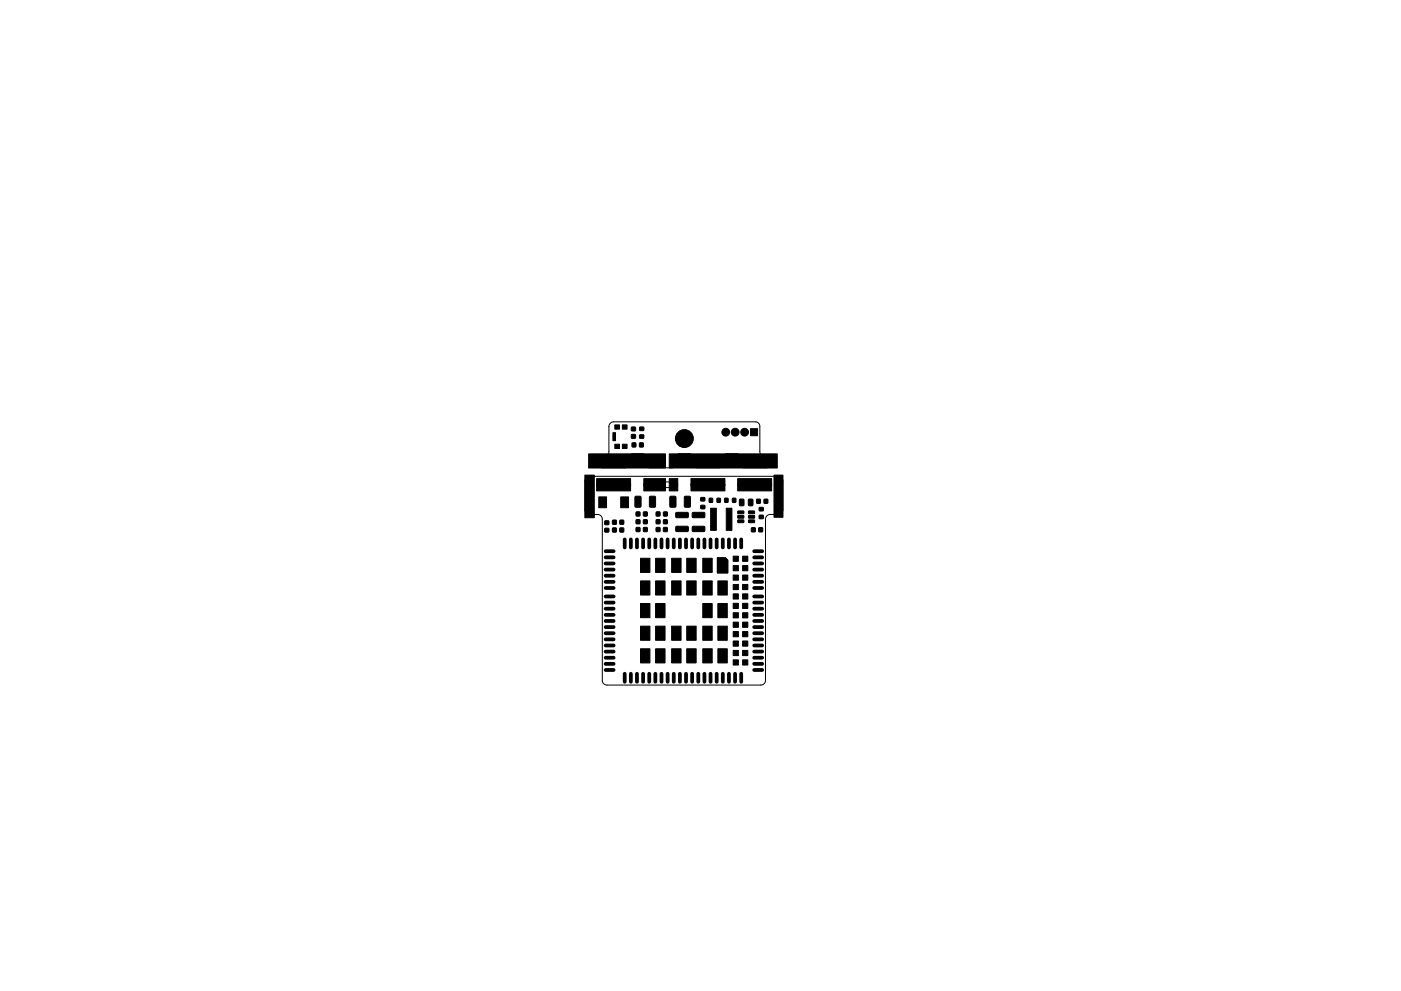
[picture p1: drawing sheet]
<svg xmlns="http://www.w3.org/2000/svg" width="297mm" height="210mm" viewBox="0 0 297 210" stroke-linecap="round" stroke-linejoin="round" font-family="sans-serif">
<g fill="#000" stroke="#000" stroke-width=".21">
<path d="M129.9 91.8h.6v1.7h-.6zM130.3 90.1h1.1v.9h-1.1zM130.3 94.2h1.1v.9h-1.1zM131.9 90.1h1v.9h-1zM131.9 94.2h1v.9h-1zM134 94h.8v.8h-.8zM133.9 92.2h.8v.8h-.8zM133.9 90.6h.8v.8h-.8zM135.6 94h.8v.8h-.8zM135.6 90.6h.9v.7h-.9zM135.6 92.3h.9v.7h-.9zM124.8 96.3h16.3v3h-16.3z"/>
<path d="M159.1 90.9h1.5v1.5h-1.5zM141.9 96.3h22.9v3h-22.9zM124 100.8h2v9h-2zM126.9 105.4h1.7v2.3h-1.7zM128.2 110.5h.9v.8h-.9zM128.2 112.1h.9v.8h-.9zM129.9 112h.8v.9h-.8zM129.9 110.4h.8v.8h-.8zM131.4 112h.8v.9h-.8zM131.4 110.4h.8v.8h-.8zM131.6 105.4h1.6v2.3h-1.6zM126.5 101.5h7.2v2.6h-7.2z"/>
<path d="M134.9 110.3h.8v.8h-.8zM134.9 111.9h.8v.9h-.8zM134.9 108.6h.8v.9h-.8zM134.7 105.3h1l.2 .1v2l-.1 .2h-.9l-.3-.1zM136.4 110.3h.8v.8h-.8zM136.4 111.9h.8v.9h-.8zM136.4 108.6h.8v.9h-.8zM137.7 105.3h1.1l.2 .1v2l-.2 .2h-.9l-.2-.1zM139.1 110.3h.8v.8h-.8zM139.1 111.9h.8v.9h-.8zM139.1 108.6h.8v.9h-.8zM140.7 110.3h.8v.8h-.8z"/>
<path d="M140.7 111.9h.8v.9h-.8zM140.7 108.6h.8v.9h-.8zM136.5 101.5h4.6v2.6h-4.6zM142.1 105.3h1l.2 .1v2l-.1 .2h-1l-.2-.1zM141.9 101.5h1.8v2.6h-1.8zM145.1 105.3h1.1l.2 .1v2l-.2 .2h-.9l-.2-.1zM143.3 108.8l2.5-.1 .1 .2v.8l-.2 .1h-2.3l-.2-.2zM143.3 111.7h2.5l.1 .2v.7l-.2 .2h-2.3l-.2-.3zM145.6 118.4h2v3h-2zM148.6 107.2h.8v.7h-.8zM148.6 105.6h.8v.7h-.8zM146.8 108.8l2.5-.1 .2 .2-.1 .8-.2 .1h-2.3l-.1-.2z"/>
<path d="M146.8 111.7h2.5l.2 .2-.1 .7-.2 .2h-2.3l-.1-.3zM150.4 105.7h.7v.9h-.7zM149 118.4h2v3h-2zM150.7 107.8h1.2v4.7h-1.2zM152 105.7h.7v.9h-.7zM153.7 105.7h.6v.9h-.6zM146.5 101.5h7.2v2.6h-7.2zM152.1 118.3h1.7l.5 .5v2.7h-2.2zM154 107.8h1.2v4.7h-1.2zM155.3 105.7h.7v.9h-.7zM156.4 110.3h1.2l.1 .5-1.2 .1zM156.4 109.4h1.2l.1 .5h-1.2z"/>
<path d="M156.4 108.4h1.2l.1 .5-1.2 .1zM155.5 118h1.1v1.1h-1.1zM155.5 120h1.1v1.1h-1.1zM156.8 105.9h.7l.2 .1 .1 1.1-.2 .2h-.6l-.2-.1zM157.5 118h1.1v1.1h-1.1zM157.5 120h1.1v1.1h-1.1zM158.7 105.9h.7l.2 .1v1.1l-.1 .2h-.6l-.2-.1zM158.7 108.4h1.2l.1 .5-1.2 .1zM158.7 109.4h1.2l.1 .5h-1.2zM158.7 110.3h1.2l.1 .5-1.2 .1zM159.3 112h.8v.8h-.8zM160.4 105.9h.8v.9h-.8z"/>
<path d="M161 107.7h.8v.7h-.8zM161 109.3h.8v.7h-.8zM160.9 112h.8v.8h-.8zM162 105.9h.8v.9h-.8zM156.4 101.5h7.2v2.6h-7.2zM164.1 100.8h1.9v8.9h-1.9zM135.8 118.4h2v3h-2zM135.8 123.2h2v3h-2zM135.8 128h2v3h-2zM135.8 132.8h2v3h-2zM139 118.4h2v3h-2zM139 123.2h2v3h-2z"/>
<path d="M139 128h2v3h-2zM139 132.8h2v3h-2zM142.4 118.4h2v3h-2zM142.4 123.2h2v3h-2zM142.4 132.8h2v3h-2zM145.6 123.2h2v3h-2zM145.6 132.8h2v3h-2zM145.6 137.6h2v3h-2zM149 123.2h2v3h-2zM149 128h2v3h-2zM149 132.8h2v3h-2zM149 137.6h2v3h-2z"/>
<path d="M152.2 123.2h2v3h-2zM152.2 128h2v3h-2zM152.2 132.8h2v3h-2zM152.2 137.6h2v3h-2zM155.5 122h1.1v1.1h-1.1zM155.5 124h1.1v1.1h-1.1zM155.5 126h1.1v1.1h-1.1zM155.5 128h1.1v1.1h-1.1zM155.5 130h1.1v1.1h-1.1zM155.5 132h1.1v1.1h-1.1zM155.5 134h1.1v1.1h-1.1zM155.5 136h1.1v1.1h-1.1z"/>
<path d="M155.5 138h1.1v1.1h-1.1zM155.5 140h1.1v1.1h-1.1zM157.5 122h1.1v1.1h-1.1zM157.5 124h1.1v1.1h-1.1zM157.5 126h1.1v1.1h-1.1zM157.5 128h1.1v1.1h-1.1zM157.5 130h1.1v1.1h-1.1zM157.5 132h1.1v1.1h-1.1zM157.5 134h1.1v1.1h-1.1zM157.5 136h1.1v1.1h-1.1zM157.5 138h1.1v1.1h-1.1zM157.5 140h1.1v1.1h-1.1z"/>
<path d="M135.8 137.6h2v3h-2zM139 137.6h2v3h-2zM142.4 137.6h2v3h-2z"/>
<circle cx="145.1" cy="93" r="1.9"/>
<circle cx="153.9" cy="91.7" r=".82"/>
<circle cx="155.9" cy="91.7" r=".82"/>
<circle cx="157.9" cy="91.7" r=".82"/>
</g>
<path d="M129.4 89.8l.7-.3h30.2a.95 .95 0 0 1 .8 1v5.5l.4 .5h.8a.72 .72 0 0 1 .8 .7v1.6l-.2 .3-.4 .1h-5l-.4-.4v-1.6a1.02 1.02 0 0 0-.9-1h-2.1a1.14 1.14 0 0 0-1 1v1.6l-.2 .3-.4 .1h-5l-.4-.4v-1.6a1.03 1.03 0 0 0-.9-1h-2.1a1.14 1.14 0 0 0-1 1v1.6l-.2 .3-.4 .1h-5l-.4-.4v-1.6a1.02 1.02 0 0 0-.9-1h-2.1a1.14 1.14 0 0 0-1 1v1.6l-.2 .3-.4 .1h-5l-.4-.4v-1.6a.87 .87 0 0 1 .8-.7h.8l.4-.5v-5.6zM124.3 101.4l.7-.3h40a1 1 0 0 1 1 1v6.1a1.01 1.01 0 0 1-1 .9h-1.7a1 1 0 0 0-1 1v34.2a1 1 0 0 1-1 1h-32.6a1 1 0 0 1-1-1v-34.2a1 1 0 0 0-1-1h-1.7a1.01 1.01 0 0 1-1-.9v-6.1zM126.7 102.4l.4-.2h6l.4 .3 .2 .4-.2 .4-.3 .1h-6.1l-.6-.3zM136.7 102.4l.4-.2h6l.4 .3 .2 .4-.2 .4-.4 .1h-6l-.6-.3zM146.7 102.4l.4-.2h6l.4 .3 .2 .4-.2 .4-.4 .1h-6l-.6-.3zM152.1 118.3h1.7l.5 .5v2.7h-2.2zM156.6 102.4l.4-.2h6l.4 .3 .2 .4-.2 .4-.3 .1h-6.1l-.6-.3z" fill="none" stroke="#000" stroke-width=".21"/>
<g fill="none" stroke="#000" stroke-width=".8">
<path d="M128.4 116.9h1.7M128.4 118.2h1.7M128.4 119.5h1.7M132.5 114.4v1.7M133.8 114.4v1.7M135.1 114.4v1.7M136.3 114.4v1.7M137.6 114.4v1.7M138.9 114.4v1.7M140.2 114.4v1.7M141.5 114.4v1.7M142.9 114.4v1.7"/>
<path d="M144.2 114.4v1.7M145.5 114.4v1.7M146.8 114.4v1.7M148 114.4v1.7M149.3 114.4v1.7M150.6 114.4v1.7M151.9 114.4v1.7M153.2 114.4v1.7M154.6 114.4v1.7M155.9 114.4v1.7M157.2 114.4v1.7M159.9 116.9h1.7"/>
<path d="M159.9 118.2h1.7M159.9 119.5h1.7M128.4 120.8h1.7M128.4 122.1h1.7M128.4 123.4h1.7M128.4 124.7h1.7M128.4 129.1h1.7M128.4 130.4h1.7M128.4 131.7h1.7M128.4 133h1.7M128.4 134.3h1.7M128.4 135.6h1.7"/>
<path d="M128.4 136.9h1.7M128.4 138.2h1.7M128.4 139.5h1.7M128.4 126.5h1.7M128.4 127.8h1.7M159.9 120.8h1.7M159.9 122.1h1.7M159.9 123.4h1.7M159.9 124.7h1.7M159.9 129.1h1.7M159.9 130.4h1.7M159.9 131.7h1.7"/>
<path d="M159.9 133h1.7M159.9 134.3h1.7M159.9 135.6h1.7M159.9 136.9h1.7M159.9 138.2h1.7M159.9 139.5h1.7M159.9 126.5h1.7M159.9 127.8h1.7M128.4 140.8h1.7M128.4 142.1h1.7M132.5 142.9v1.7M133.8 142.9v1.7"/>
<path d="M135.1 142.9v1.7M136.3 142.9v1.7M137.6 142.9v1.7M138.9 142.9v1.7M140.2 142.9v1.7M141.5 142.9v1.7M142.9 142.9v1.7M144.2 142.9v1.7M145.5 142.9v1.7M146.8 142.9v1.7M148 142.9v1.7M149.3 142.9v1.7"/>
<path d="M150.6 142.9v1.7M151.9 142.9v1.7M153.2 142.9v1.7M154.6 142.9v1.7M155.9 142.9v1.7M157.2 142.9v1.7M159.9 140.8h1.7M159.9 142.1h1.7"/>
</g>
</svg>
